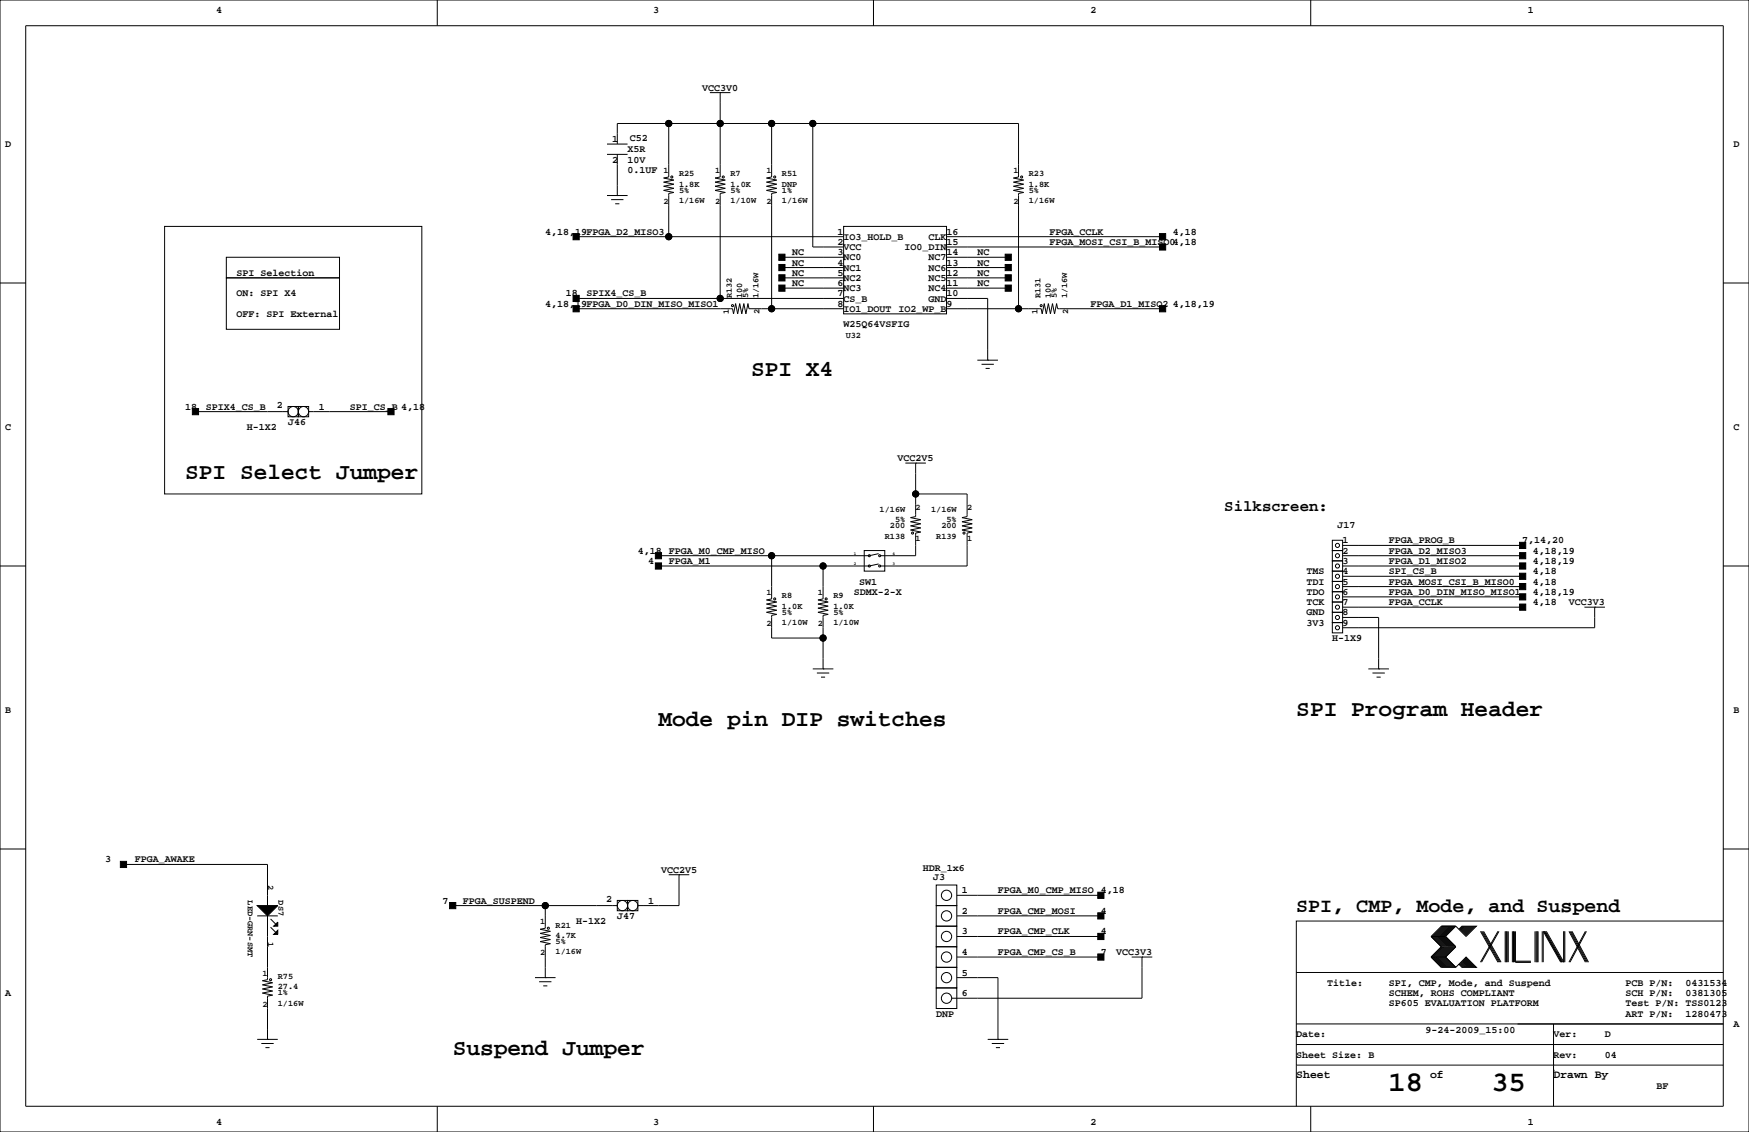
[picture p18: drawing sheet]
<svg xmlns="http://www.w3.org/2000/svg" width="432mm" height="279mm" viewBox="0 0 432 279" stroke-linecap="round" stroke-linejoin="round" font-family="sans-serif">
<defs><g id="words">
<g font-size="7.1">
<text x="342.8" y="269.3">18</text>
<text x="368.2" y="269.3">35</text>
</g>
<g font-size="5.6">
<text x="185.4" y="92.8">SPI X4</text>
<text x="45.7" y="118.2">SPI Select Jumper</text>
<text x="162.6" y="179.2">Mode pin DIP switches</text>
<text x="320" y="176.6">SPI Program Header</text>
<text x="111.8" y="260.5">Suspend Jumper</text>
</g>
<text font-size="4.9" x="320" y="225.1">SPI, CMP, Mode, and Suspend</text>
<text font-size="3.9" x="302.3" y="126.2">Silkscreen:</text>
<g font-size="2.8">
<text x="320" y="266.1">Sheet</text>
<text x="353.1" y="266.1">of</text>
<text x="383.5" y="266.1">Drawn By</text>
</g>
<g font-size="2.5">
<text x="53.3" y="3.3">4</text>
<text x="161.3" y="3.3">3</text>
<text x="269.2" y="3.3">2</text>
<text x="377.2" y="3.3">1</text>
<text x="173.4" y="22.4">VCC3V0</text>
<text x="151.1" y="35.1">1</text>
<text x="155.5" y="34.7">C52</text>
<text x="1.3" y="36.3">D</text>
<text x="151.1" y="40.1">2</text>
<text x="154.9" y="37.6">X5R</text>
<text x="154.9" y="40.1">10V</text>
<text x="428" y="36.3">D</text>
<text x="154.9" y="42.7">0.1UF</text>
<text x="134.6" y="57.9">4,18,19FPGA_D2_MISO3</text>
<text x="206.8" y="57.9">1</text>
<text x="208.3" y="59.2">IO3_HOLD_B</text>
<text x="229.2" y="59.2">CLK</text>
<text x="233.7" y="57.9">16</text>
<text x="259.1" y="57.9">FPGA_CCLK</text>
<text x="289.6" y="57.9">4,18</text>
<text x="195.6" y="63">NC</text>
<text x="195.6" y="65.5">NC</text>
<text x="206.8" y="60.5">2</text>
<text x="206.8" y="65.5">4</text>
<text x="206.8" y="63">3</text>
<text x="208.3" y="61.7">VCC</text>
<text x="208.3" y="64.3">NC0</text>
<text x="223.3" y="61.7">IO0_DIN</text>
<text x="229.2" y="64.3">NC7</text>
<text x="233.7" y="63">14</text>
<text x="233.7" y="65.5">13</text>
<text x="233.7" y="60.5">15</text>
<text x="241.3" y="65.5">NC</text>
<text x="241.3" y="63">NC</text>
<text x="259.1" y="60.5">FPGA_MOSI_CSI_B_MISO04,18</text>
<text x="58.4" y="68.1">SPI Selection</text>
<text x="195.6" y="70.6">NC</text>
<text x="195.6" y="68.1">NC</text>
<text x="206.8" y="70.6">6</text>
<text x="206.8" y="68.1">5</text>
<text x="208.3" y="71.9">NC3</text>
<text x="208.3" y="69.3">NC2</text>
<text x="208.3" y="66.8">NC1</text>
<text x="229.2" y="66.8">NC6</text>
<text x="229.2" y="71.9">NC4</text>
<text x="229.2" y="69.3">NC5</text>
<text x="233.7" y="70.6">11</text>
<text x="233.7" y="68.1">12</text>
<text x="241.3" y="70.6">NC</text>
<text x="241.3" y="68.1">NC</text>
<text x="58.4" y="73.2">ON: SPI X4</text>
<text x="134.6" y="75.7">4,18,19FPGA_D0_DIN_MISO_MISO1</text>
<text x="139.7" y="73.2">18</text>
<text x="144.8" y="73.2">SPIX4_CS_B</text>
<text x="206.8" y="73.2">7</text>
<text x="206.8" y="75.7">8</text>
<text x="208.3" y="74.4">CS_B</text>
<text x="208.3" y="77">IO1_DOUT IO2_WP_B</text>
<text x="229.2" y="74.4">GND</text>
<text x="233.7" y="73.2">10</text>
<text x="233.7" y="75.7">9</text>
<text x="269.2" y="75.7">FPGA_D1_MISO2</text>
<text x="289.6" y="75.7">4,18,19</text>
<text x="58.4" y="78.2">OFF: SPI External</text>
<text x="208.3" y="80.8">W25Q64VSFIG</text>
<text x="45.7" y="101.1">18</text>
<text x="50.8" y="101.1">SPIX4_CS_B</text>
<text x="68.4" y="100.7">2</text>
<text x="78.7" y="101.1">1</text>
<text x="86.4" y="101.1">SPI_CS_B 4,18</text>
<text x="1.3" y="106.2">C</text>
<text x="61" y="106.2">H-1X2</text>
<text x="71.1" y="104.9">J46</text>
<text x="428" y="106.2">C</text>
<text x="221.6" y="113.8">VCC2V5</text>
<text x="330.2" y="130.3">J17</text>
<text x="157.5" y="136.7">4,18 FPGA_M0_CMP_MISO</text>
<text x="331.5" y="134.1">1</text>
<text x="331.5" y="136.7">2</text>
<text x="342.9" y="136.7">FPGA_D2_MISO3</text>
<text x="342.9" y="134.1">FPGA_PROG_B</text>
<text x="375.8" y="134.1">7,14,20</text>
<text x="378.5" y="136.7">4,18,19</text>
<text x="160" y="139.2">4</text>
<text x="165.1" y="139.2">FPGA_M1</text>
<text x="322.6" y="141.7">TMS</text>
<text x="331.5" y="139.2">3</text>
<text x="331.5" y="141.7">4</text>
<text x="342.9" y="139.2">FPGA_D1_MISO2</text>
<text x="342.9" y="141.7">SPI_CS_B</text>
<text x="378.5" y="139.2">4,18,19</text>
<text x="378.5" y="141.7">4,18</text>
<text x="210.8" y="146.8">SDMX-2-X</text>
<text x="212.1" y="144.3">SW1</text>
<text x="322.6" y="149.4">TCK</text>
<text x="322.6" y="146.8">TDO</text>
<text x="322.6" y="144.3">TDI</text>
<text x="331.5" y="144.3">5</text>
<text x="331.5" y="146.8">6</text>
<text x="331.5" y="149.4">7</text>
<text x="342.9" y="144.3">FPGA_MOSI_CSI_B_MISO0</text>
<text x="342.9" y="146.8">FPGA_D0_DIN_MISO_MISO1</text>
<text x="342.9" y="149.4">FPGA_CCLK</text>
<text x="378.5" y="144.3">4,18</text>
<text x="378.5" y="146.8">4,18,19</text>
<text x="378.5" y="149.4">4,18</text>
<text x="387.3" y="149.4">VCC3V3</text>
<text x="322.6" y="154.4">3V3</text>
<text x="322.6" y="151.9">GND</text>
<text x="331.5" y="151.9">8</text>
<text x="331.5" y="154.4">9</text>
<text x="328.9" y="158.2">H-1X9</text>
<text x="1.3" y="176">B</text>
<text x="428" y="176">B</text>
<text x="25.9" y="212.9">3</text>
<text x="33.3" y="212.9">FPGA_AWAKE</text>
<text x="163.2" y="215.4">VCC2V5</text>
<text x="227.8" y="214.9">HDR_1x6</text>
<text x="230.4" y="217.2">J3</text>
<text x="237.5" y="220.5">1</text>
<text x="246.4" y="220.5">FPGA_M0_CMP_MISO 4,18</text>
<text x="109.2" y="223">7</text>
<text x="114.3" y="223">FPGA_SUSPEND</text>
<text x="149.6" y="222.6">2</text>
<text x="152.4" y="226.8">J47</text>
<text x="160" y="223">1</text>
<text x="237.5" y="225.6">2</text>
<text x="246.4" y="225.6">FPGA_CMP_MOSI</text>
<text x="271.8" y="225.6">4</text>
<text x="142.2" y="228.1">H-1X2</text>
<text x="237.5" y="230.6">3</text>
<text x="246.4" y="230.6">FPGA_CMP_CLK</text>
<text x="271.8" y="230.6">4</text>
<text x="237.5" y="235.7">4</text>
<text x="246.4" y="235.7">FPGA_CMP_CS_B</text>
<text x="271.8" y="235.7">7</text>
<text x="275.6" y="235.7">VCC3V3</text>
<text x="1.3" y="245.9">A</text>
<text x="237.5" y="240.8">5</text>
<text x="237.5" y="245.9">6</text>
<text x="327.7" y="243.3">Title:</text>
<text x="342.9" y="245.9">SCHEM, ROHS COMPLIANT</text>
<text x="342.9" y="243.3">SPI, CMP, Mode, and Suspend</text>
<text x="401.3" y="245.9">SCH P/N:</text>
<text x="401.3" y="243.3">PCB P/N:</text>
<text x="416.1" y="245.9">0381305</text>
<text x="416.1" y="243.3">0431534</text>
<text x="231.1" y="251">DNP</text>
<text x="342.9" y="248.4">SP605 EVALUATION PLATFORM</text>
<text x="401.3" y="248.4">Test P/N: TSS0123</text>
<text x="401.3" y="251">ART P/N:</text>
<text x="416.1" y="251">1280473</text>
<text x="320" y="256">Date:</text>
<text x="351.9" y="255">9-24-2009_15:00</text>
<text x="383.5" y="256">Ver:</text>
<text x="396.2" y="256">D</text>
<text x="428" y="253.5">A</text>
<text x="320" y="261.1">Sheet Size: B</text>
<text x="383.5" y="261.1">Rev:</text>
<text x="396.2" y="261.1">04</text>
<text x="408.9" y="268.7">BF</text>
<text x="53.3" y="277.6">4</text>
<text x="161.3" y="277.6">3</text>
<text x="269.2" y="277.6">2</text>
<text x="377.2" y="277.6">1</text>
</g>
<g font-size="2.1">
<text x="163.8" y="42.7">1</text>
<text x="167.6" y="47.6">5%</text>
<text x="167.6" y="46.1">1.8K</text>
<text x="167.6" y="43.5">R25</text>
<text x="176.5" y="42.7">1</text>
<text x="180.3" y="43.5">R7</text>
<text x="180.3" y="46.1">1.0K</text>
<text x="180.3" y="47.6">5%</text>
<text x="189.2" y="42.7">1</text>
<text x="193" y="47.6">1%</text>
<text x="193" y="46.1">DNP</text>
<text x="193" y="43.5">R51</text>
<text x="250.2" y="42.7">1</text>
<text x="254" y="43.5">R23</text>
<text x="254" y="46.1">1.8K</text>
<text x="254" y="47.6">5%</text>
<text x="163.8" y="50.4">2</text>
<text x="167.6" y="50.1">1/16W</text>
<text x="176.5" y="50.4">2</text>
<text x="180.3" y="50.1">1/10W</text>
<text x="189.2" y="50.4">2</text>
<text x="193" y="50.1">1/16W</text>
<text x="250.2" y="50.4">2</text>
<text x="254" y="50.1">1/16W</text>
<text x="179.9" y="77.5" transform="rotate(-90 179.9 77.5)">1</text>
<text x="180.7" y="73.7" transform="rotate(-90 180.7 73.7)">R132</text>
<text x="183.2" y="73.7" transform="rotate(-90 183.2 73.7)">100</text>
<text x="184.7" y="73.7" transform="rotate(-90 184.7 73.7)">5%</text>
<text x="187.3" y="73.7" transform="rotate(-90 187.3 73.7)">1/16W</text>
<text x="187.5" y="77.5" transform="rotate(-90 187.5 77.5)">2</text>
<text x="256.1" y="77.5" transform="rotate(-90 256.1 77.5)">1</text>
<text x="256.9" y="73.7" transform="rotate(-90 256.9 73.7)">R131</text>
<text x="259.4" y="73.7" transform="rotate(-90 259.4 73.7)">100</text>
<text x="260.9" y="73.7" transform="rotate(-90 260.9 73.7)">5%</text>
<text x="263.5" y="73.7" transform="rotate(-90 263.5 73.7)">1/16W</text>
<text x="263.7" y="77.5" transform="rotate(-90 263.7 77.5)">2</text>
<text x="208.8" y="83.4">U32</text>
<text x="226.1" y="125.8">2</text>
<text x="238.8" y="125.8">2</text>
<text x="217.2" y="126.3">1/16W</text>
<text x="219.7" y="130.4">200</text>
<text x="221" y="128.9">5%</text>
<text x="229.9" y="126.3">1/16W</text>
<text x="232.4" y="130.4">200</text>
<text x="233.7" y="128.9">5%</text>
<text x="218.4" y="132.9">R138</text>
<text x="226.1" y="133.5">1</text>
<text x="231.1" y="132.9">R139</text>
<text x="238.8" y="133.5">1</text>
<text x="189.2" y="146.9">1</text>
<text x="193" y="147.7">R8</text>
<text x="201.9" y="146.9">1</text>
<text x="205.7" y="147.7">R9</text>
<text x="189.2" y="154.5">2</text>
<text x="193" y="150.2">1.0K</text>
<text x="193" y="154.3">1/10W</text>
<text x="193" y="151.7">5%</text>
<text x="201.9" y="154.5">2</text>
<text x="205.7" y="150.2">1.0K</text>
<text x="205.7" y="154.3">1/10W</text>
<text x="205.7" y="151.7">5%</text>
<text x="66.2" y="218.4" transform="rotate(90 66.2 218.4)">2</text>
<text x="61.2" y="222.2" transform="rotate(90 61.2 222.2)">LED-GRN-SMT</text>
<text x="68.8" y="222.2" transform="rotate(90 68.8 222.2)">DS7</text>
<text x="66.2" y="232.4" transform="rotate(90 66.2 232.4)">1</text>
<text x="133.3" y="228.2">1</text>
<text x="137.2" y="233">5%</text>
<text x="137.2" y="231.5">4.7K</text>
<text x="137.2" y="228.9">R21</text>
<text x="133.3" y="235.8">2</text>
<text x="137.2" y="235.5">1/16W</text>
<text x="64.8" y="240.9">1</text>
<text x="68.6" y="241.6">R75</text>
<text x="68.6" y="244.2">27.4</text>
<text x="68.6" y="245.7">1%</text>
<text x="64.8" y="248.5">2</text>
<text x="68.6" y="248.2">1/16W</text>
</g>
<g font-size="1.1">
<text x="210.8" y="136.9">1</text>
<text x="220.3" y="136.9">4</text>
<text x="210.8" y="139.5">2</text>
<text x="220.3" y="139.5">3</text>
</g>
</g></defs>
<g fill="none" stroke="#000" stroke-width=".25">
<path d="M0 0h431.8v279.4h-431.8zM6.3 6.4h419.1v266.6h-419.1zM107.9 0v6.4M215.6 0v6.4M323.6 0v6.4M149.9 38.1h5M149.9 35.6h5M152.4 35.6v-5.1h99.1v13.2l-1.3 .2 2.5 .5-2.5 .6 2.5 .5-2.5 .5 2.5 .5-2.5 .5 2.5 .5-1.2 .3v28.4M152.4 38.1v10.2M165.1 30.5v13.2l-1.3 .2 2.6 .5-2.6 .6 2.6 .5-2.6 .5 2.6 .5-2.6 .5 2.6 .5-1.3 .3v10.6M175.3 22.9h5M177.8 22.9h.1"/>
<path d="M177.8 22.9v20.8l-1.3 .2 2.6 .5-2.6 .6 2.6 .5-2.6 .5 2.6 .5-2.6 .5 2.6 .5-1.3 .3v25.9M190.5 30.5v13.2l-1.3 .2 2.6 .5-2.6 .6 2.6 .5-2.6 .5 2.6 .5-2.6 .5 2.6 .5-1.3 .3v28.4M200.7 30.5v30.5h7.6M40.6 55.9h63.5v66h-63.5zM142.2 58.4h66.1M149.9 48.3h5M150.9 49.3h3M151.9 50.3h1M152.4 48.3h.1M208.3 55.9h25.4v21.6h-25.4zM233.7 58.4h53.3M0 69.8h6.3"/>
<path d="M55.9 68.6h27.9v12.7h-27.9zM55.9 63.5h27.9v5.1h-27.9zM142.2 76.2h38.6l.3 1.3 .5-2.6 .5 2.6 .5-2.6 .5 2.6 .5-2.6 .5 2.6 .6-2.6 .2 1.3h23.4M142.2 73.7h66.1M193 63.5h15.3M193 66h15.3M193 68.6h15.3M193 71.1h15.3M233.7 61h53.3M233.7 76.2h23.3l.3 1.3 .5-2.6 .5 2.6 .5-2.6 .5 2.6 .5-2.6 .5 2.6 .6-2.6 .2 1.3h25.9M233.7 63.5h15.2M233.7 66h15.2"/>
<path d="M233.7 68.6h15.2M233.7 71.1h15.2M233.7 73.7h10.1v15.2M425.4 69.8h6.4M241.3 88.9h5.1M242.3 89.9h3.1M243.3 90.9h1M243.8 88.9h.1M48.3 101.6h22.8M71.1 100.3h2.6v2.6h-2.6zM73.7 100.3h2.5v2.6h-2.5zM76.2 101.6h20.3"/>
<path d="M223.5 114.3h5.1M226.1 114.3h.1M226.1 114.3v13.2l-1.3 .3 2.5 .5-2.5 .5 2.5 .5-2.5 .5 2.5 .5-2.5 .5 2.5 .5-1.2 .3v5.6h-8.9M0 139.7h6.3M190.5 137.2v10.6l-1.3 .3 2.6 .5-2.6 .5 2.6 .5-2.6 .5 2.6 .5-2.6 .5 2.6 .5-1.3 .3v5.6h12.7M203.2 139.7v8.1l-1.3 .3 2.6 .5-2.6 .5 2.6 .5-2.6 .5 2.6 .5-2.6 .5 2.6 .5-1.3 .3v13.2M213.4 135.9h5v5.1h-5zM216.9 139.2l-2.3 .5h-52M216.9 136.7l-2.3 .5h-52M226.1 121.9h12.7v5.6l-1.3 .3 2.5 .5-2.5 .5 2.5 .5-2.5 .5 2.5 .5-2.5 .5 2.5 .5-1.2 .3v8.1h-21.6M328.9 133.3h2.6v2.6h-2.6zM328.9 135.9h2.6v2.5h-2.6z"/>
<path d="M328.9 138.4h2.6v2.6h-2.6zM331.5 139.7h44.4M331.5 137.2h44.4M331.5 134.6h44.4M425.4 139.7h6.4M328.9 153.7h2.6v2.5h-2.6zM328.9 151.1h2.6v2.6h-2.6zM328.9 143.5h2.6v2.5h-2.6zM328.9 146h2.6v2.6h-2.6zM328.9 148.6h2.6v2.5h-2.6zM328.9 141h2.6v2.5h-2.6zM331.5 152.4h8.9v12.7"/>
<path d="M331.5 149.9h44.4M331.5 147.3h44.4M331.5 144.8h44.4M331.5 142.2h44.4M391.2 149.9h5M393.7 149.9h.1M393.7 149.9v5h-62.2M200.7 165.1h5M201.7 166.1h3M202.7 167.1h1M203.2 165.1h.1M337.8 165.1h5.1"/>
<path d="M338.8 166.1h3.1M339.9 167.1h1M340.4 165.1h.1M0 209.5h6.3M30.5 213.4h35.5v10.1M165.1 215.9h5.1M167.6 215.9h.1M167.6 215.9v7.6h-10.1M231.1 218.4h5.1v5.1h-5.1zM425.4 209.5h6.4M63.5 226.1h5.1M66 226.1v15.7l-1.2 .3 2.5 .5-2.5 .5 2.5 .5-2.5 .5 2.5 .5-2.5 .5 2.5 .5-1.3 .3v10.6"/>
<path d="M66.8 226.8l1.3 1.3M66.8 228.9l1.3 1.2M111.8 223.5h40.6M134.6 223.5v5.6l-1.3 .3 2.6 .5-2.6 .5 2.6 .5-2.6 .5 2.6 .5-2.6 .5 2.6 .5-1.3 .3v8.1M152.4 222.2h2.5v2.6h-2.5zM154.9 222.2h2.6v2.6h-2.6zM231.1 238.8h5.1v5h-5.1zM231.1 233.7h5.1v5.1h-5.1zM231.1 228.6h5.1v5.1h-5.1zM231.1 223.5h5.1v5.1h-5.1zM236.2 236.2h35.6M236.2 231.1h35.6"/>
<path d="M236.2 221h35.6M236.2 226.1h35.6M279.4 236.2h5.1M281.9 236.2h.1M281.9 236.2v10.2h-47M353.3 236.2h3.6M353.3 231.1h3.6M353.3 236.2l2.6 2.6h3.5M353.3 231.1l2.6 2.6-2.6 2.5M356.1 228.6l-2.5 2.5 2.5 2.6-2.5 2.5 2.5 2.6M356.4 228.6l-2.6 2.5 2.6 2.6-2.6 2.5 2.6 2.6M356.6 228.6l-2.5 2.5 2.5 2.6-2.5 2.5 2.5 2.6"/>
<path d="M356.9 228.6l-2.6 2.5 2.6 2.6-2.6 2.5 2.6 2.6M356.9 231.1l2.5 2.6-2.5 2.5M356.9 236.2l2.5 2.6M357.1 228.6l-2.5 2.5 2.5 2.6-2.5 2.5 2.5 2.6M357.4 228.6l-2.6 2.5 2.6 2.6-2.6 2.5 2.6 2.6M357.6 228.6l-2.5 2.5 2.5 2.6-2.5 2.5 2.5 2.6M357.9 228.6l-2.6 2.5 2.6 2.6-2.6 2.5 2.6 2.6M358.1 228.6l-2.5 2.5 2.5 2.6-2.5 2.5 2.5 2.6M358.4 228.6l-2.5 2.5 2.5 2.6-2.5 2.5 2.5 2.6M358.6 228.6l-2.5 2.5 2.5 2.6-2.5 2.5 2.5 2.6M358.9 228.6l-2.5 2.5 2.5 2.6-2.5 2.5 2.5 2.6M359.2 228.6l-2.6 2.5 2.6 2.6-2.6 2.5 2.6 2.6"/>
<path d="M359.4 228.6l2.5 2.5 2.6-2.5h-3.6l-.7 .8M359.4 228.6h-3.5l-2.6 2.5M359.4 228.6l-2.5 2.5M360.2 238l.7 .8h3.6l-2.6-2.6-2.5 2.6M360.4 237.7l1 1.1M360.4 238l.8 .8M360.7 237.5l1.2 1.3M360.7 237.7l1 1.1M360.9 237.2l1.6 1.6M360.9 237.5l1.3 1.3M361.2 237l1.8 1.8M361.2 237.2l1.5 1.6"/>
<path d="M361.2 228.6l-.8 .8M361.4 236.7l2.1 2.1M361.4 237l1.8 1.8M361.4 228.6l-1 1M361.7 236.5l2.3 2.3M361.7 236.7l2 2.1M361.7 228.6l-1 1M361.9 236.5l2.3 2.3M361.9 228.6l-1.2 1.3M362.2 228.6l-1.3 1.3M362.5 228.6l-1.6 1.5M362.7 228.6l-1.5 1.5"/>
<path d="M363 228.6l-1.8 1.8M363.2 228.6l-1.8 1.8M363.5 228.6l-2.1 2M363.7 228.6l-2 2M364 228.6l-2.3 2.3M364.2 228.6l-2.3 2.3M365.5 229.9l4.3 7.6M365.8 229.9l4.3 7.6M366 229.9l4.3 7.6M366.3 229.9l4.3 7.6M369.8 229.9l-4.3 7.6M370.1 229.9l-4.3 7.6"/>
<path d="M371.6 229.9v7.6M371.9 229.9v7.6M372.1 229.9v7.6M372.4 229.9v7.6M373.4 229.9v7.6M373.6 229.9v7.6M373.9 229.9v7.6M374.1 229.9v7.6h3.9M374.1 237.2h3.9M379 229.9v7.6M379.2 229.9v7.6M379.5 229.9v7.6"/>
<path d="M379.7 229.9v7.6M380.7 229.9v7.6M381 237.5v-7.6l4.3 7.6M381.3 229.9l4.3 7.6M381.5 229.9l4.3 7.6M381.8 229.9l4.3 7.6v-7.6M386.3 229.9v7.6M387.3 229.9l4.1 7.6M387.6 229.9l4.1 7.6M387.9 229.9l4 7.6M388.1 229.9l4.1 7.6M391.4 229.9l-4.1 7.6"/>
<path d="M391.7 229.9l-4.1 7.6M425.4 227.3h-105.4v35.6M63.5 256.5h5.1M64.5 257.6h3.1M65.5 258.6h1M66 256.5h.1M132.1 241.3h5.1M133.1 242.3h3M134.1 243.3h1M134.6 241.3h.1M231.1 243.8h5.1v5.1h-5.1zM236.2 241.3h10.2v15.2"/>
<path d="M243.8 256.5h5.1M244.9 257.6h3M245.9 258.6h1M246.4 256.5h.1M320 257.8h105.4M320 252.7h105.4M320 240h105.4M383.5 252.7v20.3M107.9 273v6.4M215.6 273v6.4M320 262.9v10.1M320 262.9h105.4"/>
<path d="M323.6 273v6.4M383.5 264.2h.1"/>
<circle cx="165.1" cy="30.5" r=".76"/>
<circle cx="177.8" cy="30.5" r=".76"/>
<circle cx="190.5" cy="30.5" r=".76"/>
<circle cx="200.7" cy="30.5" r=".76"/>
<circle cx="165.1" cy="58.4" r=".76"/>
<circle cx="165.9" cy="43.7" r=".25"/>
<circle cx="178.6" cy="43.7" r=".25"/>
<circle cx="191.3" cy="43.7" r=".25"/>
<circle cx="252.2" cy="43.7" r=".25"/>
<circle cx="177.8" cy="73.7" r=".76"/>
<circle cx="180.8" cy="75.4" r=".25"/>
<circle cx="190.5" cy="76.2" r=".76"/>
<circle cx="251.5" cy="76.2" r=".76"/>
<circle cx="257" cy="75.4" r=".25"/>
<circle cx="72.4" cy="101.6" r="1.27"/>
<circle cx="74.9" cy="101.6" r="1.27"/>
<circle cx="190.5" cy="137.2" r=".76"/>
<circle cx="203.2" cy="139.7" r=".76"/>
<circle cx="214.6" cy="139.7" r=".25"/>
<circle cx="214.6" cy="137.2" r=".25"/>
<circle cx="217.2" cy="139.7" r=".25"/>
<circle cx="217.2" cy="137.2" r=".25"/>
<circle cx="225.3" cy="131.6" r=".25"/>
<circle cx="226.1" cy="121.9" r=".76"/>
<circle cx="238" cy="131.6" r=".25"/>
<circle cx="330.2" cy="139.7" r=".51"/>
<circle cx="330.2" cy="137.2" r=".51"/>
<circle cx="330.2" cy="134.6" r=".51"/>
<circle cx="191.3" cy="147.8" r=".25"/>
<circle cx="203.2" cy="157.5" r=".76"/>
<circle cx="204" cy="147.8" r=".25"/>
<circle cx="330.2" cy="152.4" r=".51"/>
<circle cx="330.2" cy="149.9" r=".51"/>
<circle cx="330.2" cy="144.8" r=".51"/>
<circle cx="330.2" cy="142.2" r=".51"/>
<circle cx="330.2" cy="154.9" r=".51"/>
<circle cx="330.2" cy="147.3" r=".51"/>
<circle cx="134.6" cy="223.5" r=".76"/>
<circle cx="135.4" cy="229.1" r=".25"/>
<circle cx="153.7" cy="223.5" r="1.27"/>
<circle cx="156.2" cy="223.5" r="1.27"/>
<circle cx="233.7" cy="226.1" r="1.27"/>
<circle cx="233.7" cy="236.2" r="1.27"/>
<circle cx="233.7" cy="221" r="1.27"/>
<circle cx="233.7" cy="231.1" r="1.27"/>
<circle cx="66.8" cy="241.8" r=".25"/>
<circle cx="233.7" cy="241.3" r="1.27"/>
<circle cx="233.7" cy="246.4" r="1.27"/>
</g>
<g fill="#000" stroke="#000" stroke-width=".25">
<path d="M141.5 57.7h1.5v1.5h-1.5z" fill-rule="evenodd"/>
<path d="M286.3 57.7h1.5v1.5h-1.5z" fill-rule="evenodd"/>
<path d="M141.5 75.4h1.5v1.6h-1.5z" fill-rule="evenodd"/>
<path d="M141.5 72.9h1.5v1.5h-1.5z" fill-rule="evenodd"/>
<path d="M192.3 65.3h1.5v1.5h-1.5z" fill-rule="evenodd"/>
<path d="M192.3 62.7h1.5v1.6h-1.5z" fill-rule="evenodd"/>
<path d="M192.3 67.8h1.5v1.5h-1.5z" fill-rule="evenodd"/>
<path d="M192.3 70.4h1.5v1.5h-1.5z" fill-rule="evenodd"/>
<path d="M248.2 62.7h1.5v1.6h-1.5z" fill-rule="evenodd"/>
<path d="M248.2 65.3h1.5v1.5h-1.5z" fill-rule="evenodd"/>
<path d="M248.2 67.8h1.5v1.5h-1.5z" fill-rule="evenodd"/>
<path d="M248.2 70.4h1.5v1.5h-1.5z" fill-rule="evenodd"/>
<path d="M286.3 75.4h1.5v1.6h-1.5z" fill-rule="evenodd"/>
<path d="M286.3 60.2h1.5v1.5h-1.5z" fill-rule="evenodd"/>
<path d="M47.5 100.8h1.5v1.6h-1.5z" fill-rule="evenodd"/>
<path d="M95.8 100.8h1.5v1.6h-1.5z" fill-rule="evenodd"/>
<path d="M161.8 136.4h1.5v1.5h-1.5z" fill-rule="evenodd"/>
<path d="M375.2 133.9h1.5v1.5h-1.5z" fill-rule="evenodd"/>
<path d="M375.2 136.4h1.5v1.5h-1.5z" fill-rule="evenodd"/>
<path d="M161.8 138.9h1.5v1.6h-1.5z" fill-rule="evenodd"/>
<path d="M375.2 149.1h1.5v1.5h-1.5z" fill-rule="evenodd"/>
<path d="M375.2 146.6h1.5v1.5h-1.5z" fill-rule="evenodd"/>
<path d="M375.2 144h1.5v1.5h-1.5z" fill-rule="evenodd"/>
<path d="M375.2 141.5h1.5v1.5h-1.5z" fill-rule="evenodd"/>
<path d="M375.2 138.9h1.5v1.6h-1.5z" fill-rule="evenodd"/>
<path d="M29.7 212.6h1.5v1.5h-1.5z" fill-rule="evenodd"/>
<path d="M63.5 223.5h5.1l-2.6 2.6z" fill-rule="evenodd"/>
<path d="M68.6 227.6v1h-1z" fill-rule="evenodd"/>
<path d="M67.6 230.6l1-1v1z" fill-rule="evenodd"/>
<path d="M111 222.8h1.5v1.5h-1.5z" fill-rule="evenodd"/>
<path d="M271 230.4h1.5v1.5h-1.5z" fill-rule="evenodd"/>
<path d="M271 235.5h1.5v1.5h-1.5z" fill-rule="evenodd"/>
<path d="M271 225.3h1.5v1.5h-1.5z" fill-rule="evenodd"/>
<path d="M271 220.2h1.5v1.5h-1.5z" fill-rule="evenodd"/>
<circle cx="165.1" cy="30.5" r=".76"/>
<circle cx="177.8" cy="30.5" r=".76"/>
<circle cx="190.5" cy="30.5" r=".76"/>
<circle cx="200.7" cy="30.5" r=".76"/>
<circle cx="165.1" cy="58.4" r=".76"/>
<circle cx="177.8" cy="73.7" r=".76"/>
<circle cx="190.5" cy="76.2" r=".76"/>
<circle cx="251.5" cy="76.2" r=".76"/>
<circle cx="190.5" cy="137.2" r=".76"/>
<circle cx="203.2" cy="139.7" r=".76"/>
<circle cx="226.1" cy="121.9" r=".76"/>
<circle cx="203.2" cy="157.5" r=".76"/>
<circle cx="134.6" cy="223.5" r=".76"/>
</g>
<use href="#words"/>
</svg>
